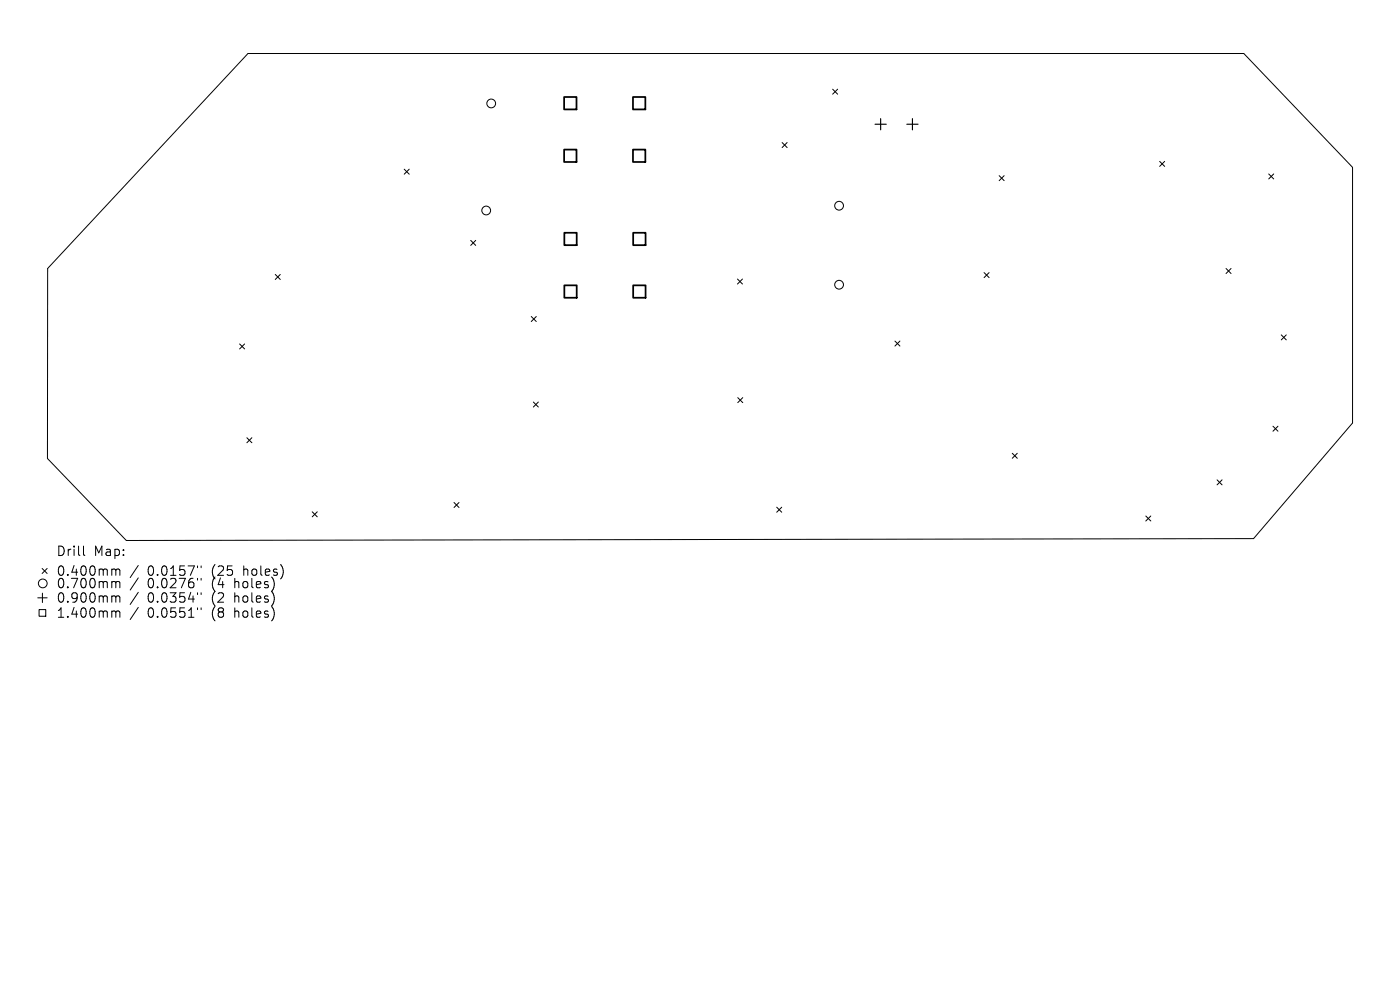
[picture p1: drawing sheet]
<svg xmlns="http://www.w3.org/2000/svg" width="297mm" height="210mm" viewBox="0 0 297 210" stroke-linecap="round" stroke-linejoin="round" font-family="sans-serif">
<defs><g id="words">
<g font-size="2.8">
<text x="12" y="118.2">Drill</text>
<text x="19.9" y="118.2">Map:</text>
<text x="12" y="122.4">0.400mm</text>
<text x="12" y="125">0.700mm</text>
<text x="31.2" y="122.4">0.0157&quot;</text>
<text x="31.2" y="125">0.0276&quot;</text>
<text x="44.9" y="122.4">(25</text>
<text x="44.9" y="125">(4</text>
<text x="49.7" y="125">holes)</text>
<text x="51.6" y="122.4">holes)</text>
<text x="12" y="128.1">0.900mm</text>
<text x="12" y="131.3">1.400mm</text>
<text x="31.2" y="128.1">0.0354&quot;</text>
<text x="31.2" y="131.3">0.0551&quot;</text>
<text x="44.9" y="128.1">(2</text>
<text x="44.9" y="131.3">(8</text>
<text x="49.7" y="128.1">holes)</text>
<text x="49.7" y="131.3">holes)</text>
</g>
</g></defs>
<g fill="none" stroke="#000" stroke-width=".21">
<path d="M52.6 11.4h211.3l23 24.1v54.2l-21 24.6-239.1 .4-16.7-17.4v-40.4zM176.6 18.9l1.1 1.1M177.7 18.9l-1.1 1.1M85.8 35.9l1 1.1M86.8 35.9l-1 1.1M165.9 30.2l1.1 1.1M167 30.2l-1.1 1.1M212 37.3l1 1M213 37.3l-1 1M246 34.2l1.1 1.1M247.1 34.2l-1.1 1.1M269.1 36.9l1.1 1.1"/>
<path d="M270.2 36.9l-1.1 1.1M58.4 58.2l1.1 1.1M59.5 58.2l-1.1 1.1M99.9 51l1 1.1M100.9 51l-1 1.1M156.5 59.2l1 1.1M157.5 59.2l-1 1.1M208.8 57.8l1 1.1M209.8 57.8l-1 1.1M260.1 57l1.1 1M261.2 57l-1.1 1M50.8 73l1.1 1"/>
<path d="M51.9 73l-1.1 1M112.7 67.1l1.1 1.1M113.8 67.1l-1.1 1.1M189.9 72.3l1 1.1M190.9 72.3l-1 1.1M271.8 71l1.1 1.1M272.9 71l-1.1 1.1M52.4 92.9l1 1M53.4 92.9l-1 1M113.1 85.3l1.1 1M114.2 85.3l-1.1 1M156.5 84.4l1.1 1"/>
<path d="M157.6 84.4l-1.1 1M214.7 96.2l1.1 1M215.8 96.2l-1.1 1M270.1 90.4l1 1.1M271.1 90.4l-1 1.1M17.7 115.8v1.8l.3 .2M29.3 119.9l-1.7 2.6M66.2 108.6l1.1 1M67.3 108.6l-1.1 1M96.3 106.6l1.1 1.1M97.4 106.6l-1.1 1.1M164.8 107.6l1 1.1"/>
<path d="M165.8 107.6l-1 1.1M243.1 109.5l1 1M244.1 109.5l-1 1M258.2 101.8l1.1 1.1M259.3 101.8l-1.1 1.1M8 126.8h2M8.3 129.3h1.4v1.4h-1.4zM8.9 120.6l1.1 1.1M9 125.8v2M10 120.6l-1.1 1.1M24.3 120.7l.3 .3M24.3 123.4l.3 .2"/>
<path d="M24.3 126.4l.3 .3M24.3 129.6l.3 .3M24.6 121v1M24.6 123.6v1.1M24.6 126.7v1M24.6 129.9v1M24.6 121l.3-.3 .4 .1 .1 1.2M24.6 123.6l.3-.2h.4l.1 1.3M24.6 126.7l.3-.3 .4 .1 .1 1.2M24.6 129.9l.3-.3 .4 .1 .1 1.2M29.3 122.6l-1.7 2.6M29.3 125.6l-1.7 2.6"/>
<path d="M29.3 128.8l-1.7 2.6M41.9 120v.4M41.9 122.7v.4M41.9 125.7v.4M41.9 128.9v.4M42.7 120v.4M42.7 122.7v.4M42.7 125.7v.4M42.7 128.9v.4M58.1 126.3v1.3M58.1 129.5v1.3M58.2 123.7l-.1 .9"/>
<path d="M60 120.6v1.3"/>
<circle cx="104.2" cy="21.9" r=".93"/>
<circle cx="103.1" cy="44.7" r=".93"/>
<circle cx="178" cy="43.6" r=".93"/>
<circle cx="178" cy="60.4" r=".93"/>
<circle cx="9.1" cy="123.8" r=".93"/>
</g>
<path d="M185.6 26.4h2.4M186.8 25.2v2.3M192.4 26.4h2.4M193.6 25.2v2.3" fill="none" stroke="#000" stroke-width=".24"/>
<path d="M119.7 20.6h2.6v2.6h-2.6zM119.7 31.7h2.6v2.7h-2.6zM134.3 20.6h2.6v2.6h-2.6zM134.3 31.7h2.6v2.7h-2.6zM119.7 49.4h2.6v2.6h-2.6zM134.3 49.4h2.7v2.6h-2.7zM119.7 60.5h2.6v2.7h-2.6zM134.3 60.5h2.7v2.7h-2.7z" fill="none" stroke="#000" stroke-width=".37"/>
<use href="#words"/>
</svg>
